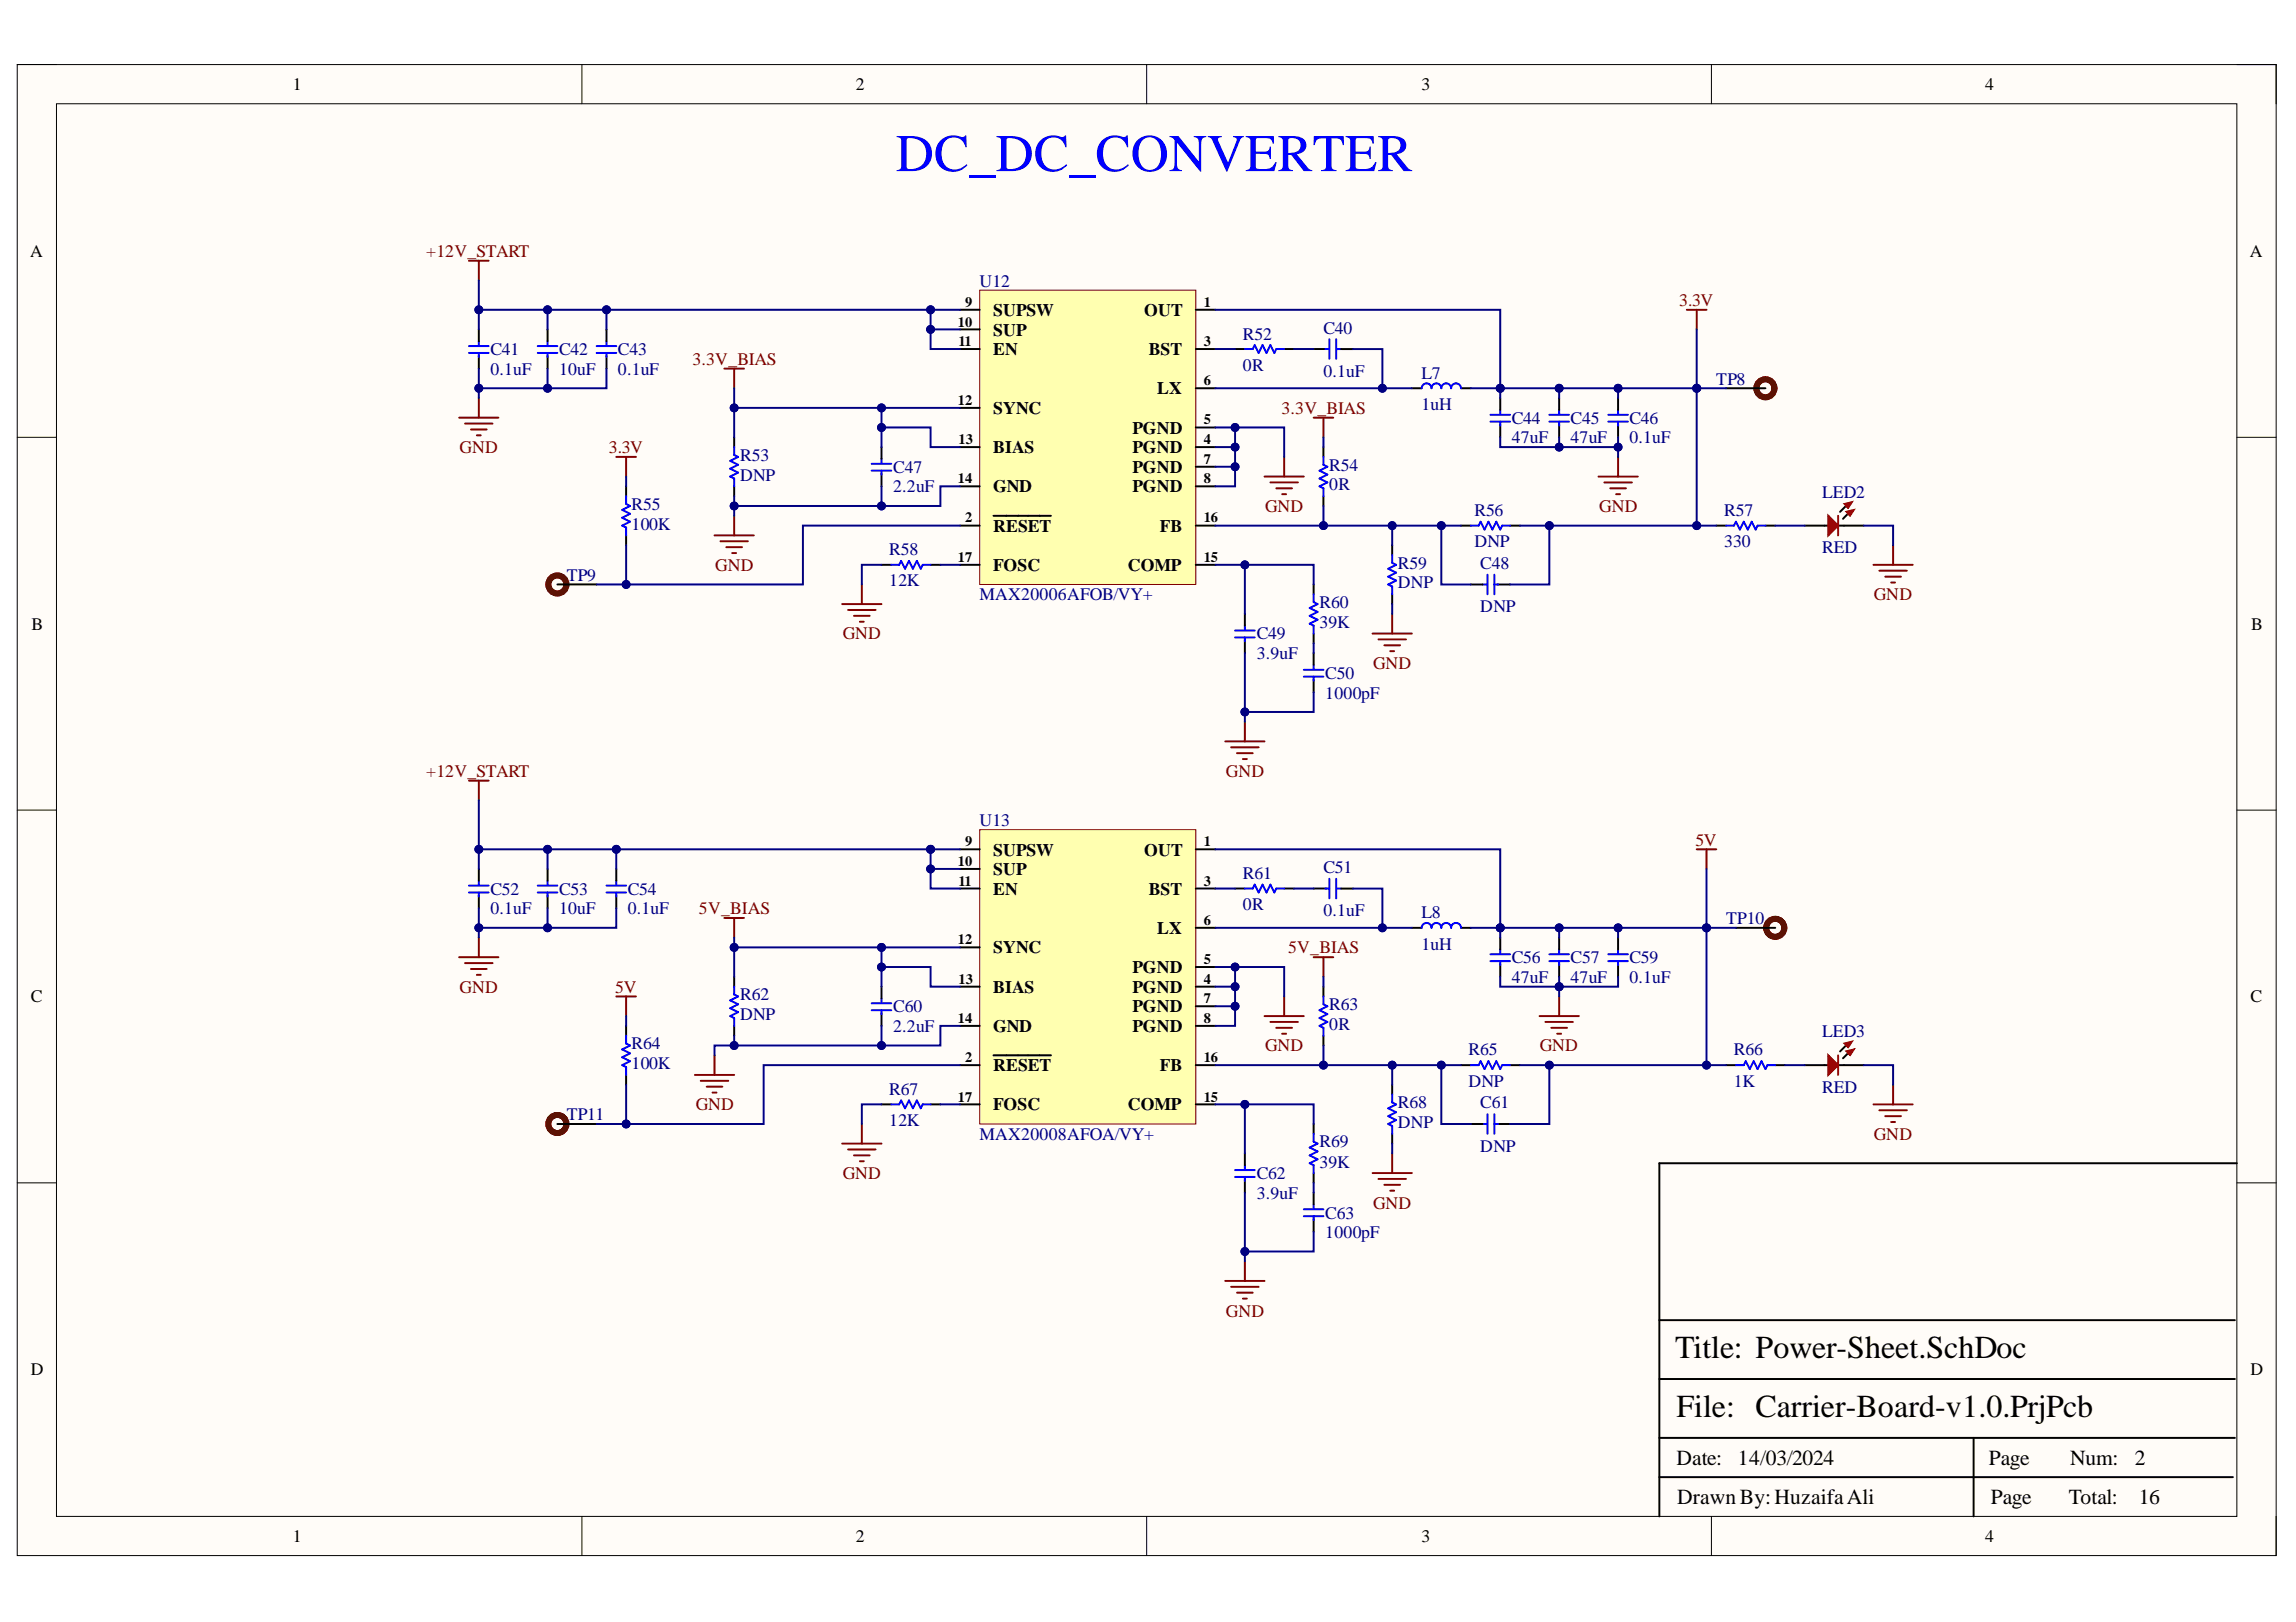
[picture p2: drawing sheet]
<svg xmlns="http://www.w3.org/2000/svg" width="297mm" height="210mm" viewBox="0 0 297 210" stroke-linecap="round" stroke-linejoin="round" font-family="sans-serif">
<defs><g id="words">
<text font-size="6.8" fill="#00f" x="115.9" y="22.1">DC_DC_CONVERTER</text>
<g font-size="4.1">
<text x="216.7" y="175.8">Title: Power-Sheet.SchDoc</text>
<text x="216.9" y="183.4">File: Carrier-Board-v1.0.PrjPcb</text>
</g>
<g font-size="2.8">
<text x="216.9" y="189.6">Date:</text>
<text x="224.8" y="189.6">14/03/2024</text>
<text x="257.3" y="189.6">Page</text>
<text x="267.8" y="189.6">Num:</text>
<text x="276.2" y="189.6">2</text>
<text x="217" y="194.6">DrawnBy:HuzaifaAli</text>
<text x="257.6" y="194.6">Page</text>
<text x="267.6" y="194.6">Total:</text>
<text x="276.7" y="194.6">16</text>
</g>
<g font-size="2.3">
<text x="37.9" y="11.7">1</text>
<text x="110.7" y="11.7">2</text>
<text x="183.9" y="11.7">3</text>
<text x="256.8" y="11.7">4</text>
<text x="3.9" y="33.3">A</text>
<text x="291.1" y="33.3">A</text>
<text x="128.5" y="40.9">SUPSW</text>
<text x="148" y="40.9">OUT</text>
<text x="128.5" y="43.4">SUP</text>
<text x="128.5" y="46">EN</text>
<text x="148.6" y="46">BST</text>
<text x="128.5" y="53.6">SYNC</text>
<text x="149.7" y="51">LX</text>
<text x="128.5" y="58.7">BIAS</text>
<text x="146.5" y="58.7">PGND</text>
<text x="146.5" y="56.1">PGND</text>
<text x="128.5" y="63.7">GND</text>
<text x="146.5" y="61.2">PGND</text>
<text x="146.5" y="63.7">PGND</text>
<text x="128.5" y="68.8">RESET</text>
<text x="150.1" y="68.8">FB</text>
<text x="128.5" y="73.9">FOSC</text>
<text x="145.9" y="73.9">COMP</text>
<text x="4.1" y="81.5">B</text>
<text x="291.2" y="81.5">B</text>
<text x="128.5" y="110.7">SUPSW</text>
<text x="128.5" y="113.2">SUP</text>
<text x="148" y="110.7">OUT</text>
<text x="128.5" y="115.8">EN</text>
<text x="148.6" y="115.8">BST</text>
<text x="128.5" y="123.4">SYNC</text>
<text x="146.5" y="125.9">PGND</text>
<text x="149.7" y="120.9">LX</text>
<text x="4" y="129.7">C</text>
<text x="128.5" y="128.5">BIAS</text>
<text x="146.5" y="128.5">PGND</text>
<text x="146.5" y="131">PGND</text>
<text x="291.2" y="129.7">C</text>
<text x="128.5" y="133.5">GND</text>
<text x="146.5" y="133.5">PGND</text>
<text x="128.5" y="138.6">RESET</text>
<text x="128.5" y="143.7">FOSC</text>
<text x="145.9" y="143.7">COMP</text>
<text x="150.1" y="138.6">FB</text>
<text x="4" y="178">D</text>
<text x="291.2" y="178">D</text>
<text x="37.9" y="199.5">1</text>
<text x="110.7" y="199.5">2</text>
<text x="183.9" y="199.5">3</text>
<text x="256.8" y="199.5">4</text>
</g>
<g font-size="2.3" fill="#800000">
<text x="55.2" y="33.3">+12V_START</text>
<text x="217.2" y="39.6">3.3V</text>
<text x="89.6" y="47.2">3.3V_BIAS</text>
<text x="165.8" y="53.6">3.3V_BIAS</text>
<text x="59.5" y="58.7">GND</text>
<text x="78.8" y="58.7">3.3V</text>
<text x="163.7" y="66.3">GND</text>
<text x="206.9" y="66.3">GND</text>
<text x="92.5" y="73.9">GND</text>
<text x="242.4" y="77.7">GND</text>
<text x="109" y="82.7">GND</text>
<text x="177.6" y="86.5">GND</text>
<text x="55.2" y="100.6">+12V_START</text>
<text x="158.6" y="100.6">GND</text>
<text x="219.3" y="109.4">5V</text>
<text x="90.4" y="118.3">5V_BIAS</text>
<text x="166.6" y="123.4">5V_BIAS</text>
<text x="59.5" y="128.5">GND</text>
<text x="79.6" y="128.5">5V</text>
<text x="163.7" y="136.1">GND</text>
<text x="199.2" y="136.1">GND</text>
<text x="90" y="143.7">GND</text>
<text x="242.4" y="147.5">GND</text>
<text x="109" y="152.6">GND</text>
<text x="177.6" y="156.4">GND</text>
<text x="158.6" y="170.4">GND</text>
</g>
<g font-size="2.3" fill="#000080">
<text x="126.7" y="37.1">U12</text>
<text x="63.4" y="46">C41</text>
<text x="72.3" y="46">C42</text>
<text x="79.9" y="46">C43</text>
<text x="160.8" y="43.9">R52</text>
<text x="171.2" y="43.2">C40</text>
<text x="63.4" y="48.5">0.1uF</text>
<text x="72.3" y="48.5">10uF</text>
<text x="79.9" y="48.5">0.1uF</text>
<text x="160.8" y="48">0R</text>
<text x="171.2" y="48.8">0.1uF</text>
<text x="183.9" y="49">L7</text>
<text x="183.9" y="53.1">1uH</text>
<text x="222" y="49.8">TP8</text>
<text x="95.8" y="59.7">R53</text>
<text x="195.6" y="54.8">C44</text>
<text x="195.6" y="57.4">47uF</text>
<text x="203.2" y="54.8">C45</text>
<text x="203.2" y="57.4">47uF</text>
<text x="210.8" y="54.8">C46</text>
<text x="210.8" y="57.4">0.1uF</text>
<text x="95.8" y="62.2">DNP</text>
<text x="115.5" y="61.2">C47</text>
<text x="115.5" y="63.7">2.2uF</text>
<text x="172" y="60.9">R54</text>
<text x="172" y="63.5">0R</text>
<text x="235.7" y="64.4">LED2</text>
<text x="81.7" y="66">R55</text>
<text x="81.7" y="68.5">100K</text>
<text x="115" y="71.8">R58</text>
<text x="190.7" y="66.8">R56</text>
<text x="190.7" y="70.8">DNP</text>
<text x="223.1" y="66.8">R57</text>
<text x="223.1" y="70.8">330</text>
<text x="235.7" y="71.6">RED</text>
<text x="73.3" y="75.1">TP9</text>
<text x="115" y="75.9">12K</text>
<text x="126.7" y="77.7">MAX20006AFOB/VY+</text>
<text x="180.8" y="73.6">R59</text>
<text x="180.8" y="76.1">DNP</text>
<text x="191.5" y="73.6">C48</text>
<text x="162.6" y="82.7">C49</text>
<text x="170.7" y="78.7">R60</text>
<text x="170.7" y="81.2">39K</text>
<text x="191.5" y="79.2">DNP</text>
<text x="162.6" y="85.3">3.9uF</text>
<text x="171.5" y="87.8">C50</text>
<text x="171.5" y="90.4">1000pF</text>
<text x="126.7" y="106.9">U13</text>
<text x="160.8" y="113.8">R61</text>
<text x="171.2" y="113">C51</text>
<text x="63.4" y="115.8">C52</text>
<text x="63.4" y="118.3">0.1uF</text>
<text x="72.3" y="115.8">C53</text>
<text x="72.3" y="118.3">10uF</text>
<text x="81.2" y="115.8">C54</text>
<text x="81.2" y="118.3">0.1uF</text>
<text x="160.8" y="117.8">0R</text>
<text x="171.2" y="118.6">0.1uF</text>
<text x="183.9" y="118.8">L8</text>
<text x="223.3" y="119.6">TP10</text>
<text x="183.9" y="122.9">1uH</text>
<text x="195.6" y="124.7">C56</text>
<text x="203.2" y="124.7">C57</text>
<text x="210.8" y="124.7">C59</text>
<text x="95.8" y="129.5">R62</text>
<text x="115.5" y="131">C60</text>
<text x="172" y="130.7">R63</text>
<text x="195.6" y="127.2">47uF</text>
<text x="203.2" y="127.2">47uF</text>
<text x="210.8" y="127.2">0.1uF</text>
<text x="81.7" y="135.8">R64</text>
<text x="95.8" y="132">DNP</text>
<text x="115.5" y="133.5">2.2uF</text>
<text x="172" y="133.3">0R</text>
<text x="190" y="136.6">R65</text>
<text x="224.3" y="136.6">R66</text>
<text x="235.7" y="134.2">LED3</text>
<text x="81.7" y="138.3">100K</text>
<text x="115" y="141.6">R67</text>
<text x="180.8" y="143.4">R68</text>
<text x="190" y="140.6">DNP</text>
<text x="191.5" y="143.4">C61</text>
<text x="224.3" y="140.6">1K</text>
<text x="235.7" y="141.4">RED</text>
<text x="73.3" y="144.9">TP11</text>
<text x="115" y="145.7">12K</text>
<text x="126.7" y="147.5">MAX20008AFOA/VY+</text>
<text x="170.7" y="148.5">R69</text>
<text x="180.8" y="146">DNP</text>
<text x="191.5" y="149.1">DNP</text>
<text x="162.6" y="152.6">C62</text>
<text x="162.6" y="155.2">3.9uF</text>
<text x="170.7" y="151.1">39K</text>
<text x="171.5" y="157.7">C63</text>
<text x="171.5" y="160.2">1000pF</text>
</g>
<g font-size="1.9">
<text x="124.9" y="39.7">9</text>
<text x="155.7" y="39.7">1</text>
<text x="123.9" y="42.3">10</text>
<text x="124" y="44.8">11</text>
<text x="155.7" y="44.8">3</text>
<text x="123.9" y="52.4">12</text>
<text x="155.7" y="49.9">6</text>
<text x="124" y="57.5">13</text>
<text x="155.7" y="57.5">4</text>
<text x="155.7" y="54.9">5</text>
<text x="123.9" y="62.5">14</text>
<text x="155.7" y="60">7</text>
<text x="155.7" y="62.5">8</text>
<text x="124.9" y="67.6">2</text>
<text x="155.7" y="67.6">16</text>
<text x="123.9" y="72.7">17</text>
<text x="155.7" y="72.7">15</text>
<text x="123.9" y="112.1">10</text>
<text x="124.9" y="109.5">9</text>
<text x="155.7" y="109.5">1</text>
<text x="124" y="114.6">11</text>
<text x="155.7" y="114.6">3</text>
<text x="155.7" y="119.7">6</text>
<text x="123.9" y="122.2">12</text>
<text x="155.7" y="124.7">5</text>
<text x="124" y="127.3">13</text>
<text x="155.7" y="127.3">4</text>
<text x="155.7" y="129.8">7</text>
<text x="123.9" y="132.3">14</text>
<text x="124.9" y="137.4">2</text>
<text x="155.7" y="132.3">8</text>
<text x="155.7" y="137.4">16</text>
<text x="123.9" y="142.6">17</text>
<text x="155.7" y="142.6">15</text>
</g>
</g></defs>
<path d="M2.2 8.4h292.3v192.9h-292.3z" fill-rule="evenodd" fill="#fffcf8"/>
<path d="M2.2 8.4h292.3v192.9h-292.3z" fill="none" stroke="#000" stroke-width=".13"/>
<path d="M7.3 13.4h282.1v182.8h-282.1z" fill-rule="evenodd" fill="#fffcf8"/>
<g fill="none" stroke="#000" stroke-width=".13">
<path d="M2.2 8.4h5.1M7.3 13.4h282.1v182.8h-282.1zM75.3 8.4v5M148.3 8.4v5M221.4 8.4v5M289.4 8.4h5.1v5M2.2 56.6h5.1M289.4 56.6h5.1M2.2 104.8h5.1M289.4 104.8h5.1M2.2 153.1h5.1M289.4 153.1h5.1"/>
<path d="M75.3 196.2v5.1M148.3 196.2v5.1M221.4 196.2v5.1M294.5 196.2v5.1"/>
</g>
<path d="M289.4 150.5h-74.7v45.7M214.7 178.5h74.4M214.7 170.8h74.4M214.7 191.2h74.2M214.7 186.1h74.4M255.3 186.1v10.1" fill="none" stroke="#000" stroke-width=".25"/>
<path d="M126.7 37.6h28v38h-28z" fill-rule="evenodd" fill="#ffffb0"/>
<path d="M126.7 37.6h28v38h-28z" fill="none" stroke="#800000" stroke-width=".13"/>
<g fill="none" stroke="#000" stroke-width=".25">
<path d="M61.9 42.6v1.5M61.9 46.1v1.6M70.8 42.6v1.5M70.8 46.1v1.6M78.5 42.6v1.5M78.5 46.1v1.6M95 56.6v1.3M114 57.9v1.5M124.2 40.1h2.5M124.2 45.2h2.5M124.2 57.9h2.5M124.2 42.6h2.5"/>
<path d="M124.2 52.8h2.5M154.7 40.1h2.5M154.7 45.2h2.5M154.7 57.9h2.5M154.7 55.3h2.5M154.7 50.2h2.5M159.8 45.2h1.3M166.1 45.2h1.3M169.9 45.2h1.7M171.2 57.9v1.2M173.5 45.2h1.5M182.7 50.2h1.2"/>
<path d="M189 50.2h1.3M194.1 51.5v1.5M194.1 54.9v1.7M201.7 51.5v1.5M201.7 54.9v1.7M209.3 51.5v1.5M209.3 54.9v1.7M81 62.9v1.3M81 69.3v1.3M95 62.9v1.3M114 73.1h1.3M114 61.3v1.6"/>
<path d="M120.4 73.1h1.3M124.2 68h2.5M124.2 62.9h2.5M124.2 73.1h2.5M128.5 66.7h7.5M154.7 68h2.5M154.7 60.4h2.5M154.7 62.9h2.5M154.7 73.1h2.5M161.1 79.4v1.6M169.9 75.6v1.3M171.2 64.2v1.3"/>
<path d="M180.1 70.6v1.2M180.1 76.9v1.3M189 68h1.3M190.3 75.6h1.5M193.7 75.6h1.7M195.4 68h1.2M161.1 82.9v1.6M169.9 82v1.3M169.9 84.5v1.5M169.9 87.9v1.7M61.9 112.4v1.6M61.9 115.9v1.6"/>
<path d="M70.8 112.4v1.6M70.8 115.9v1.6M79.7 112.4v1.6M79.7 115.9v1.6M159.8 115h1.3M166.1 115h1.3M169.9 115h1.7M173.5 115h1.5M81 132.8v1.2M81 139.1v1.3M95 126.4v1.3M95 132.8v1.2"/>
<path d="M114 127.7v1.5M114 131.1v1.7M171.2 127.7v1.3M171.2 134v1.3M182.7 120.1h1.2M189 137.8h1.3M189 120.1h1.3M194.1 121.3v1.6M194.1 124.8v1.6M195.4 137.8h1.2M209.3 121.3v1.6M209.3 124.8v1.6"/>
<path d="M114 142.9h1.3M120.4 142.9h1.3M161.1 149.3v1.5M161.1 152.7v1.6M169.9 145.5v1.2M169.9 151.8v1.3M169.9 154.3v1.6M169.9 157.8v1.6M180.1 140.4v1.2M180.1 146.7v1.3M190.3 145.5h1.5M193.7 145.5h1.7"/>
</g>
<g fill="none" stroke="#800000" stroke-width=".25">
<path d="M60.7 33.7h2.5M61.9 33.7v2.6M59.4 54.1h5.1M60.2 54.8h3.5M60.9 55.6h2.1M61.7 56.3h.5M61.9 51.5v2.6M79.7 59.1h2.6M81 59.1v2.6M93.7 47.7h2.6M95 47.7v2.5M166.1 59.1v2.6"/>
<path d="M169.9 54.1h2.6M171.2 54.1v2.5M209.3 59.1v2.6M218.2 40.1h2.6M219.5 40.1v2.5M92.4 69.3h5.1M93.2 70h3.6M94 70.8h2M94.7 71.6h.5M95 66.7v2.6M109 78.2h5M109.7 78.9h3.6"/>
<path d="M110.5 79.7h2M111.5 75.6v2.6M163.6 61.7h5.1M164.4 62.4h3.5M165.1 63.2h2.1M165.9 64h.5M180.1 79.4v2.6M206.8 61.7h5.1M207.6 62.4h3.5M208.3 63.2h2.1M209.1 64h.5M111.2 80.5h.6"/>
<path d="M158.5 95.9h5.1M159.3 96.7h3.5M160 97.5h2.1M160.8 98.2h.5M161.1 93.4v2.5M177.6 82h5.1M178.3 82.7h3.6M179.1 83.5h2M179.9 84.3h.5M60.7 101h2.5M61.9 101v2.6M93.7 118.8h2.6"/>
<path d="M95 118.8v2.5M219.5 109.9h2.5M220.8 109.9v2.6M59.4 123.9h5.1M60.2 124.6h3.5M60.9 125.4h2.1M61.7 126.2h.5M61.9 121.3v2.6M79.7 129h2.6M81 129v2.5M89.9 139.1h5.1M90.7 139.9h3.5"/>
<path d="M92.4 136.6v2.5M163.6 131.5h5.1M164.4 132.3h3.5M165.1 133h2.1M165.9 133.8h.5M166.1 129v2.5M169.9 123.9h2.6M171.2 123.9v2.5M199.2 131.5h5.1M199.9 132.3h3.6M200.7 133h2M201.5 133.8h.5"/>
<path d="M201.7 129v2.5M91.4 140.6h2.1M92.2 141.4h.5M109 148h5M109.7 148.8h3.6M110.5 149.5h2M111.2 150.3h.6M111.5 145.5v2.5M177.6 151.8h5.1M178.3 152.6h3.6M179.1 153.3h2M179.9 154.1h.5"/>
<path d="M180.1 149.3v2.5M158.5 165.8h5.1M159.3 166.5h3.5M160 167.3h2.1M160.8 168.1h.5M161.1 163.2v2.6"/>
</g>
<g fill="none" stroke="#00f" stroke-width=".25">
<path d="M60.7 45.7h2.5M60.7 44.8h2.5M61.9 44.1v.6M61.9 45.7v.5M69.6 45.7h2.5M69.6 44.8h2.5M70.8 44.1v.6M70.8 45.7v.5M77.2 45.7h2.5M77.2 44.8h2.5M78.5 44.1v.6M78.5 45.7v.5"/>
<path d="M95 57.9v1l.5 .2-1 .5 1 .5-1 .6 1 .5-1 .5 .5 .2v1M114 59.4v.5M161.1 45.2h1l.2-.5 .5 1 .5-1 .5 1 .6-1 .5 1 .2-.5h1M171.2 59.1v1l.5 .3-1 .5 1 .5-1 .5 1 .5-1 .5 .5 .3v1M171.5 45.2h.5M172 43.9v2.5M172.9 43.9v2.5M173 45.2h.5M183.9 50.2a.63 .63 0 0 1 .7-.6 .63 .63 0 0 1 .6 .6 .63 .63 0 0 1 .6-.6 .63 .63 0 0 1 .7 .6 .63 .63 0 0 1 .6-.6 .63 .63 0 0 1 .6 .6 .64 .64 0 0 1 .7-.6 .64 .64 0 0 1 .6 .6M192.8 54.6h2.6M192.8 53.7h2.6M194.1 53v.6"/>
<path d="M194.1 54.6v.5M200.4 54.6h2.6M200.4 53.7h2.6M201.7 53v.6M201.7 54.6v.5M208.1 54.6h2.5M208.1 53.7h2.5M209.3 53v.6M209.3 54.6v.5M81 64.2v1l.5 .3-1 .5 1 .5-1 .5 1 .5-1 .5 .5 .3v1M112.8 60.9h2.5M112.8 60h2.5"/>
<path d="M114 60.9v.5M115.3 73.1h1l.3-.5 .5 1 .5-1 .5 1 .5-1 .5 1 .3-.5h1M169.9 76.9v1l.6 .3-1.1 .5 1.1 .5-1.1 .5 1.1 .5-1.1 .5 .5 .3v1M180.1 71.8v1l.5 .3-1 .5 1 .5-1 .5 1 .5-1 .5 .5 .3v1M190.3 68h1l.3-.5 .5 1 .5-1 .5 1 .5-1 .5 1 .2-.5h1.1M191.8 75.6h.5M192.4 74.4v2.5M193.3 75.6h.5M193.3 74.4v2.5M159.8 82.5h2.5M159.8 81.6h2.5M161.1 81v.5"/>
<path d="M161.1 82.5v.5M168.7 87.6h2.5M168.7 86.7h2.5M169.9 86v.6M169.9 87.6v.5M60.7 115.5h2.5M60.7 114.6h2.5M61.9 114v.5M61.9 115.5v.5M69.6 115.5h2.5M69.6 114.6h2.5M70.8 114v.5"/>
<path d="M70.8 115.5v.5M78.5 115.5h2.5M78.5 114.6h2.5M79.7 114v.5M79.7 115.5v.5M161.1 115h1l.2-.5 .5 1 .5-1 .5 1 .6-1 .5 1 .2-.5h1M171.5 115h.5M172 113.7v2.6M172.9 113.7v2.6M173 115h.5M81 134v1l.5 .3-1 .5 1 .5-1 .5 1 .5-1 .5 .5 .3v1M95 127.7v1l.5 .3-1 .5 1 .5-1 .5 1 .5-1 .5 .5 .2v1.1"/>
<path d="M112.8 130.7h2.5M112.8 129.8h2.5M114 129.2v.5M114 130.7v.5M171.2 129v1l.5 .2-1 .5 1 .5-1 .5 1 .6-1 .5 .5 .2v1M183.9 120.1a.63 .63 0 0 1 .7-.7 .63 .63 0 0 1 .6 .7 .63 .63 0 0 1 .6-.7 .63 .63 0 0 1 .7 .7 .63 .63 0 0 1 .6-.7 .63 .63 0 0 1 .6 .7 .64 .64 0 0 1 .7-.7 .64 .64 0 0 1 .6 .7M190.3 137.8h1l.3-.5 .5 1 .5-1 .5 1 .5-1 .5 1 .2-.5h1.1M192.8 124.4h2.6M192.8 123.5h2.6M194.1 122.9v.5M194.1 124.4v.5M208.1 124.4h2.5"/>
<path d="M208.1 123.5h2.5M209.3 122.9v.5M209.3 124.4v.5M115.3 142.9h1l.3-.5 .5 1 .5-1 .5 1 .5-1 .5 1 .3-.5h1M159.8 152.3h2.5M159.8 151.4h2.5M161.1 150.8v.5M161.1 152.3v.5M168.7 157.4h2.5M168.7 156.5h2.5M169.9 146.7v1l.6 .3-1.1 .5 1.1 .5-1.1 .5 1.1 .5-1.1 .5 .5 .3v1M169.9 155.9v.5"/>
<path d="M169.9 157.4v.5M180.1 141.6v1.1l.5 .2-1 .5 1 .5-1 .5 1 .5-1 .6 .5 .2v1M191.8 145.5h.5M192.4 144.2v2.5M193.3 144.2v2.5M193.3 145.5h.5"/>
</g>
<path d="M126.7 107.4h28v38.1h-28z" fill-rule="evenodd" fill="#ffffb0"/>
<path d="M126.7 107.4h28v38.1h-28z" fill="none" stroke="#800000" stroke-width=".13"/>
<g fill="none" stroke="#000" stroke-width=".25">
<path d="M223.3 50.2h5.1M72.1 75.6h5.1M239.1 66.5l-.7 .6M124.2 109.9h2.5M124.2 115h2.5M124.2 112.4h2.5M154.7 109.9h2.5M154.7 115h2.5M124.2 137.8h2.5M124.2 127.7h2.5M124.2 132.8h2.5M124.2 122.6h2.5"/>
<path d="M128.5 136.6h7.5M154.7 137.8h2.5M154.7 127.7h2.5M154.7 125.1h2.5M154.7 120.1h2.5M154.7 130.2h2.5M154.7 132.8h2.5M201.7 121.3v1.6M201.7 124.8v1.6M224.6 120.1h5.1M72.1 145.5h5.1M124.2 142.9h2.5"/>
<path d="M154.7 142.9h2.5"/>
</g>
<path d="M200.4 124.4h2.6M200.4 123.5h2.6M201.7 122.9v.5M201.7 124.4v.5" fill="none" stroke="#00f" stroke-width=".25"/>
<g fill="none" stroke="#5b0f00" stroke-width=".76">
<circle cx="228.4" cy="50.2" r="1.17"/>
<circle cx="72.1" cy="75.6" r="1.17"/>
<circle cx="229.7" cy="120.1" r="1.17"/>
<circle cx="72.1" cy="145.5" r="1.17"/>
</g>
<path d="M238.8 66.2l1.2-.3-.6 .9z" fill-rule="evenodd" fill="#c00"/>
<path d="M238.8 66.2l1.2-.3-.6 .9z" fill="none" stroke="#c00" stroke-width=".13"/>
<path d="M238.8 65.5l-.7 .7" fill="none" stroke="#000" stroke-width=".25"/>
<path d="M238.5 65.2l1.2-.3-.6 .9z" fill-rule="evenodd" fill="#c00"/>
<path d="M238.5 65.2l1.2-.3-.6 .9z" fill="none" stroke="#c00" stroke-width=".13"/>
<path d="M233.5 68h3M237.8 68h3.3" fill="none" stroke="#000" stroke-width=".25"/>
<path d="M237.8 66.7v2.6" fill="none" stroke="#c00" stroke-width=".25"/>
<path d="M236.5 66.7l1.3 1.3-1.3 1.3z" fill="#c00"/>
<path d="M236.5 66.7l1.3 1.3-1.3 1.3z" fill="none" stroke="#c00" stroke-width=".25"/>
<path d="M242.4 73.1h5.1M243.1 73.9h3.6M243.9 74.6h2M244.7 75.4h.5M244.9 70.6v2.5" fill="none" stroke="#800000" stroke-width=".25"/>
<path d="M239.1 136.3l-.7 .7" fill="none" stroke="#000" stroke-width=".25"/>
<path d="M238.8 136l1.2-.3-.6 .9z" fill-rule="evenodd" fill="#c00"/>
<path d="M238.8 136l1.2-.3-.6 .9z" fill="none" stroke="#c00" stroke-width=".13"/>
<path d="M238.8 135.3l-.7 .8" fill="none" stroke="#000" stroke-width=".25"/>
<path d="M238.5 135l1.2-.3-.6 .9z" fill-rule="evenodd" fill="#c00"/>
<path d="M238.5 135l1.2-.3-.6 .9z" fill="none" stroke="#c00" stroke-width=".13"/>
<path d="M233.5 137.8h3M237.8 137.8h3.3" fill="none" stroke="#000" stroke-width=".25"/>
<path d="M237.8 136.6v2.5" fill="none" stroke="#c00" stroke-width=".25"/>
<path d="M236.5 136.6l1.3 1.2-1.3 1.3z" fill="#c00"/>
<path d="M236.5 136.6l1.3 1.2-1.3 1.3z" fill="none" stroke="#c00" stroke-width=".25"/>
<path d="M242.4 142.9h5.1M243.1 143.7h3.6M243.9 144.4h2M244.7 145.2h.5M244.9 140.4v2.5" fill="none" stroke="#800000" stroke-width=".25"/>
<path d="M222 68h1.3M228.4 68h1.3M223.3 137.8h1.3M229.7 137.8h1.2" fill="none" stroke="#000" stroke-width=".25"/>
<path d="M223.3 68h1l.3-.5 .5 1 .5-1 .5 1 .5-1 .5 1 .3-.5h1M224.6 137.8h1l.3-.5 .5 1 .5-1 .5 1 .5-1 .5 1 .3-.5h1" fill="none" stroke="#00f" stroke-width=".25"/>
<path d="M120.4 40.1v2.5h3.8" fill="none" stroke="#000080" stroke-width=".25"/>
<circle cx="120.4" cy="42.6" r=".51" fill="#000080"/>
<circle cx="120.4" cy="42.6" r=".51" fill="none" stroke="#000080" stroke-width=".13"/>
<circle cx="120.4" cy="40.1" r=".51" fill="#000080"/>
<circle cx="120.4" cy="40.1" r=".51" fill="none" stroke="#000080" stroke-width=".13"/>
<path d="M120.4 42.6v2.6h3.8" fill="none" stroke="#000080" stroke-width=".25"/>
<circle cx="120.4" cy="42.6" r=".51" fill="#000080"/>
<circle cx="120.4" cy="42.6" r=".51" fill="none" stroke="#000080" stroke-width=".13"/>
<path d="M61.9 40.1v2.5" fill="none" stroke="#000080" stroke-width=".25"/>
<circle cx="61.9" cy="40.1" r=".51" fill="#000080"/>
<circle cx="61.9" cy="40.1" r=".51" fill="none" stroke="#000080" stroke-width=".13"/>
<path d="M70.8 40.1v2.5" fill="none" stroke="#000080" stroke-width=".25"/>
<circle cx="70.8" cy="40.1" r=".51" fill="#000080"/>
<circle cx="70.8" cy="40.1" r=".51" fill="none" stroke="#000080" stroke-width=".13"/>
<path d="M78.5 40.1v2.5" fill="none" stroke="#000080" stroke-width=".25"/>
<circle cx="78.5" cy="40.1" r=".51" fill="#000080"/>
<circle cx="78.5" cy="40.1" r=".51" fill="none" stroke="#000080" stroke-width=".13"/>
<path d="M70.8 47.7v2.5" fill="none" stroke="#000080" stroke-width=".25"/>
<circle cx="70.8" cy="50.2" r=".51" fill="#000080"/>
<circle cx="70.8" cy="50.2" r=".51" fill="none" stroke="#000080" stroke-width=".13"/>
<path d="M61.9 47.7v2.5" fill="none" stroke="#000080" stroke-width=".25"/>
<circle cx="61.9" cy="50.2" r=".51" fill="#000080"/>
<circle cx="61.9" cy="50.2" r=".51" fill="none" stroke="#000080" stroke-width=".13"/>
<path d="M61.9 36.3v3.8h62.3" fill="none" stroke="#000080" stroke-width=".25"/>
<circle cx="61.9" cy="40.1" r=".51" fill="#000080"/>
<circle cx="61.9" cy="40.1" r=".51" fill="none" stroke="#000080" stroke-width=".13"/>
<circle cx="70.8" cy="40.1" r=".51" fill="#000080"/>
<circle cx="70.8" cy="40.1" r=".51" fill="none" stroke="#000080" stroke-width=".13"/>
<circle cx="78.5" cy="40.1" r=".51" fill="#000080"/>
<circle cx="78.5" cy="40.1" r=".51" fill="none" stroke="#000080" stroke-width=".13"/>
<circle cx="120.4" cy="40.1" r=".51" fill="#000080"/>
<circle cx="120.4" cy="40.1" r=".51" fill="none" stroke="#000080" stroke-width=".13"/>
<path d="M78.5 47.7v2.5h-16.6v1.3" fill="none" stroke="#000080" stroke-width=".25"/>
<circle cx="70.8" cy="50.2" r=".51" fill="#000080"/>
<circle cx="70.8" cy="50.2" r=".51" fill="none" stroke="#000080" stroke-width=".13"/>
<circle cx="61.9" cy="50.2" r=".51" fill="#000080"/>
<circle cx="61.9" cy="50.2" r=".51" fill="none" stroke="#000080" stroke-width=".13"/>
<path d="M95 52.8v3.8" fill="none" stroke="#000080" stroke-width=".25"/>
<circle cx="95" cy="52.8" r=".51" fill="#000080"/>
<circle cx="95" cy="52.8" r=".51" fill="none" stroke="#000080" stroke-width=".13"/>
<path d="M95 50.2v2.6h29.2" fill="none" stroke="#000080" stroke-width=".25"/>
<circle cx="95" cy="52.8" r=".51" fill="#000080"/>
<circle cx="95" cy="52.8" r=".51" fill="none" stroke="#000080" stroke-width=".13"/>
<circle cx="114" cy="52.8" r=".51" fill="#000080"/>
<circle cx="114" cy="52.8" r=".51" fill="none" stroke="#000080" stroke-width=".13"/>
<path d="M114 52.8v2.5h6.4v2.6h3.8" fill="none" stroke="#000080" stroke-width=".25"/>
<circle cx="114" cy="55.3" r=".51" fill="#000080"/>
<circle cx="114" cy="55.3" r=".51" fill="none" stroke="#000080" stroke-width=".13"/>
<circle cx="114" cy="52.8" r=".51" fill="#000080"/>
<circle cx="114" cy="52.8" r=".51" fill="none" stroke="#000080" stroke-width=".13"/>
<path d="M114 55.3v2.6" fill="none" stroke="#000080" stroke-width=".25"/>
<circle cx="114" cy="55.3" r=".51" fill="#000080"/>
<circle cx="114" cy="55.3" r=".51" fill="none" stroke="#000080" stroke-width=".13"/>
<path d="M114 62.9v2.6" fill="none" stroke="#000080" stroke-width=".25"/>
<circle cx="114" cy="65.5" r=".51" fill="#000080"/>
<circle cx="114" cy="65.5" r=".51" fill="none" stroke="#000080" stroke-width=".13"/>
<path d="M124.2 62.9h-2.5v2.6h-26.7v-1.3" fill="none" stroke="#000080" stroke-width=".25"/>
<circle cx="114" cy="65.5" r=".51" fill="#000080"/>
<circle cx="114" cy="65.5" r=".51" fill="none" stroke="#000080" stroke-width=".13"/>
<circle cx="95" cy="65.5" r=".51" fill="#000080"/>
<circle cx="95" cy="65.5" r=".51" fill="none" stroke="#000080" stroke-width=".13"/>
<path d="M95 65.5v1.2" fill="none" stroke="#000080" stroke-width=".25"/>
<circle cx="95" cy="65.5" r=".51" fill="#000080"/>
<circle cx="95" cy="65.5" r=".51" fill="none" stroke="#000080" stroke-width=".13"/>
<path d="M81 61.7v1.2M124.2 68h-20.3v7.6h-22.9v-5" fill="none" stroke="#000080" stroke-width=".25"/>
<circle cx="81" cy="75.6" r=".51" fill="#000080"/>
<circle cx="81" cy="75.6" r=".51" fill="none" stroke="#000080" stroke-width=".13"/>
<path d="M114 73.1h-2.5v2.5M121.7 73.1h2.5M157.2 73.1h12.7v2.5" fill="none" stroke="#000080" stroke-width=".25"/>
<circle cx="161.1" cy="73.1" r=".51" fill="#000080"/>
<circle cx="161.1" cy="73.1" r=".51" fill="none" stroke="#000080" stroke-width=".13"/>
<path d="M161.1 73.1v6.3" fill="none" stroke="#000080" stroke-width=".25"/>
<circle cx="161.1" cy="73.1" r=".51" fill="#000080"/>
<circle cx="161.1" cy="73.1" r=".51" fill="none" stroke="#000080" stroke-width=".13"/>
<path d="M169.9 89.6v2.5h-8.8" fill="none" stroke="#000080" stroke-width=".25"/>
<circle cx="161.1" cy="92.1" r=".51" fill="#000080"/>
<circle cx="161.1" cy="92.1" r=".51" fill="none" stroke="#000080" stroke-width=".13"/>
<path d="M161.1 84.5v8.9M169.9 83.3v1.2" fill="none" stroke="#000080" stroke-width=".25"/>
<circle cx="161.1" cy="92.1" r=".51" fill="#000080"/>
<circle cx="161.1" cy="92.1" r=".51" fill="none" stroke="#000080" stroke-width=".13"/>
<path d="M157.2 55.3h8.9v3.8" fill="none" stroke="#000080" stroke-width=".25"/>
<circle cx="159.8" cy="55.3" r=".51" fill="#000080"/>
<circle cx="159.8" cy="55.3" r=".51" fill="none" stroke="#000080" stroke-width=".13"/>
<path d="M159.8 55.3v2.6h-2.6" fill="none" stroke="#000080" stroke-width=".25"/>
<circle cx="159.8" cy="57.9" r=".51" fill="#000080"/>
<circle cx="159.8" cy="57.9" r=".51" fill="none" stroke="#000080" stroke-width=".13"/>
<circle cx="159.8" cy="55.3" r=".51" fill="#000080"/>
<circle cx="159.8" cy="55.3" r=".51" fill="none" stroke="#000080" stroke-width=".13"/>
<path d="M159.8 57.9v2.5h-2.6" fill="none" stroke="#000080" stroke-width=".25"/>
<circle cx="159.8" cy="60.4" r=".51" fill="#000080"/>
<circle cx="159.8" cy="60.4" r=".51" fill="none" stroke="#000080" stroke-width=".13"/>
<circle cx="159.8" cy="57.9" r=".51" fill="#000080"/>
<circle cx="159.8" cy="57.9" r=".51" fill="none" stroke="#000080" stroke-width=".13"/>
<path d="M159.8 60.4v2.5h-2.6" fill="none" stroke="#000080" stroke-width=".25"/>
<circle cx="159.8" cy="60.4" r=".51" fill="#000080"/>
<circle cx="159.8" cy="60.4" r=".51" fill="none" stroke="#000080" stroke-width=".13"/>
<path d="M171.2 65.5v2.5M180.1 78.2v1.2" fill="none" stroke="#000080" stroke-width=".25"/>
<circle cx="171.2" cy="68" r=".51" fill="#000080"/>
<circle cx="171.2" cy="68" r=".51" fill="none" stroke="#000080" stroke-width=".13"/>
<path d="M180.1 68v2.6" fill="none" stroke="#000080" stroke-width=".25"/>
<circle cx="180.1" cy="68" r=".51" fill="#000080"/>
<circle cx="180.1" cy="68" r=".51" fill="none" stroke="#000080" stroke-width=".13"/>
<path d="M157.2 68h31.8" fill="none" stroke="#000080" stroke-width=".25"/>
<circle cx="171.2" cy="68" r=".51" fill="#000080"/>
<circle cx="171.2" cy="68" r=".51" fill="none" stroke="#000080" stroke-width=".13"/>
<circle cx="180.1" cy="68" r=".51" fill="#000080"/>
<circle cx="180.1" cy="68" r=".51" fill="none" stroke="#000080" stroke-width=".13"/>
<circle cx="186.5" cy="68" r=".51" fill="#000080"/>
<circle cx="186.5" cy="68" r=".51" fill="none" stroke="#000080" stroke-width=".13"/>
<path d="M186.5 68v7.6h3.8" fill="none" stroke="#000080" stroke-width=".25"/>
<circle cx="186.5" cy="68" r=".51" fill="#000080"/>
<circle cx="186.5" cy="68" r=".51" fill="none" stroke="#000080" stroke-width=".13"/>
<path d="M157.2 45.2h2.6M167.4 45.2h2.5M171.2 56.6v1.3M175 45.2h3.8v5h-21.6" fill="none" stroke="#000080" stroke-width=".25"/>
<circle cx="178.8" cy="50.2" r=".51" fill="#000080"/>
<circle cx="178.8" cy="50.2" r=".51" fill="none" stroke="#000080" stroke-width=".13"/>
<path d="M178.8 50.2h3.9" fill="none" stroke="#000080" stroke-width=".25"/>
<circle cx="178.8" cy="50.2" r=".51" fill="#000080"/>
<circle cx="178.8" cy="50.2" r=".51" fill="none" stroke="#000080" stroke-width=".13"/>
<path d="M190.3 50.2h3.8v1.3" fill="none" stroke="#000080" stroke-width=".25"/>
<circle cx="194.1" cy="50.2" r=".51" fill="#000080"/>
<circle cx="194.1" cy="50.2" r=".51" fill="none" stroke="#000080" stroke-width=".13"/>
<path d="M157.2 40.1h36.9v10.1" fill="none" stroke="#000080" stroke-width=".25"/>
<circle cx="194.1" cy="50.2" r=".51" fill="#000080"/>
<circle cx="194.1" cy="50.2" r=".51" fill="none" stroke="#000080" stroke-width=".13"/>
<path d="M194.1 50.2h15.2v1.3" fill="none" stroke="#000080" stroke-width=".25"/>
<circle cx="209.3" cy="50.2" r=".51" fill="#000080"/>
<circle cx="209.3" cy="50.2" r=".51" fill="none" stroke="#000080" stroke-width=".13"/>
<circle cx="201.7" cy="50.2" r=".51" fill="#000080"/>
<circle cx="201.7" cy="50.2" r=".51" fill="none" stroke="#000080" stroke-width=".13"/>
<circle cx="194.1" cy="50.2" r=".51" fill="#000080"/>
<circle cx="194.1" cy="50.2" r=".51" fill="none" stroke="#000080" stroke-width=".13"/>
<path d="M201.7 50.2v1.3" fill="none" stroke="#000080" stroke-width=".25"/>
<circle cx="201.7" cy="50.2" r=".51" fill="#000080"/>
<circle cx="201.7" cy="50.2" r=".51" fill="none" stroke="#000080" stroke-width=".13"/>
<path d="M194.1 56.6v1.3h15.2v1.2" fill="none" stroke="#000080" stroke-width=".25"/>
<circle cx="209.3" cy="57.9" r=".51" fill="#000080"/>
<circle cx="209.3" cy="57.9" r=".51" fill="none" stroke="#000080" stroke-width=".13"/>
<circle cx="201.7" cy="57.9" r=".51" fill="#000080"/>
<circle cx="201.7" cy="57.9" r=".51" fill="none" stroke="#000080" stroke-width=".13"/>
<path d="M201.7 56.6v1.3" fill="none" stroke="#000080" stroke-width=".25"/>
<circle cx="201.7" cy="57.9" r=".51" fill="#000080"/>
<circle cx="201.7" cy="57.9" r=".51" fill="none" stroke="#000080" stroke-width=".13"/>
<path d="M209.3 50.2h10.2v17.8h-22.9" fill="none" stroke="#000080" stroke-width=".25"/>
<circle cx="200.4" cy="68" r=".51" fill="#000080"/>
<circle cx="200.4" cy="68" r=".51" fill="none" stroke="#000080" stroke-width=".13"/>
<circle cx="219.5" cy="68" r=".51" fill="#000080"/>
<circle cx="219.5" cy="68" r=".51" fill="none" stroke="#000080" stroke-width=".13"/>
<circle cx="219.5" cy="50.2" r=".51" fill="#000080"/>
<circle cx="219.5" cy="50.2" r=".51" fill="none" stroke="#000080" stroke-width=".13"/>
<circle cx="209.3" cy="50.2" r=".51" fill="#000080"/>
<circle cx="209.3" cy="50.2" r=".51" fill="none" stroke="#000080" stroke-width=".13"/>
<path d="M200.4 68v7.6h-5" fill="none" stroke="#000080" stroke-width=".25"/>
<circle cx="200.4" cy="68" r=".51" fill="#000080"/>
<circle cx="200.4" cy="68" r=".51" fill="none" stroke="#000080" stroke-width=".13"/>
<path d="M120.4 109.9v2.5h3.8" fill="none" stroke="#000080" stroke-width=".25"/>
<circle cx="120.4" cy="112.4" r=".51" fill="#000080"/>
<circle cx="120.4" cy="112.4" r=".51" fill="none" stroke="#000080" stroke-width=".13"/>
<circle cx="120.4" cy="109.9" r=".51" fill="#000080"/>
<circle cx="120.4" cy="109.9" r=".51" fill="none" stroke="#000080" stroke-width=".13"/>
<path d="M120.4 112.4v2.6h3.8" fill="none" stroke="#000080" stroke-width=".25"/>
<circle cx="120.4" cy="112.4" r=".51" fill="#000080"/>
<circle cx="120.4" cy="112.4" r=".51" fill="none" stroke="#000080" stroke-width=".13"/>
<path d="M61.9 109.9v2.5" fill="none" stroke="#000080" stroke-width=".25"/>
<circle cx="61.9" cy="109.9" r=".51" fill="#000080"/>
<circle cx="61.9" cy="109.9" r=".51" fill="none" stroke="#000080" stroke-width=".13"/>
<path d="M70.8 109.9v2.5" fill="none" stroke="#000080" stroke-width=".25"/>
<circle cx="70.8" cy="109.9" r=".51" fill="#000080"/>
<circle cx="70.8" cy="109.9" r=".51" fill="none" stroke="#000080" stroke-width=".13"/>
<path d="M70.8 117.5v2.6" fill="none" stroke="#000080" stroke-width=".25"/>
<circle cx="70.8" cy="120.1" r=".51" fill="#000080"/>
<circle cx="70.8" cy="120.1" r=".51" fill="none" stroke="#000080" stroke-width=".13"/>
<path d="M61.9 117.5v2.6" fill="none" stroke="#000080" stroke-width=".25"/>
<circle cx="61.9" cy="120.1" r=".51" fill="#000080"/>
<circle cx="61.9" cy="120.1" r=".51" fill="none" stroke="#000080" stroke-width=".13"/>
<path d="M95 122.6v3.8" fill="none" stroke="#000080" stroke-width=".25"/>
<circle cx="95" cy="122.6" r=".51" fill="#000080"/>
<circle cx="95" cy="122.6" r=".51" fill="none" stroke="#000080" stroke-width=".13"/>
<path d="M95 121.3v1.3h29.2" fill="none" stroke="#000080" stroke-width=".25"/>
<circle cx="95" cy="122.6" r=".51" fill="#000080"/>
<circle cx="95" cy="122.6" r=".51" fill="none" stroke="#000080" stroke-width=".13"/>
<circle cx="114" cy="122.6" r=".51" fill="#000080"/>
<circle cx="114" cy="122.6" r=".51" fill="none" stroke="#000080" stroke-width=".13"/>
<path d="M114 122.6v2.5h6.4v2.6h3.8" fill="none" stroke="#000080" stroke-width=".25"/>
<circle cx="114" cy="125.1" r=".51" fill="#000080"/>
<circle cx="114" cy="125.1" r=".51" fill="none" stroke="#000080" stroke-width=".13"/>
<circle cx="114" cy="122.6" r=".51" fill="#000080"/>
<circle cx="114" cy="122.6" r=".51" fill="none" stroke="#000080" stroke-width=".13"/>
<path d="M114 125.1v2.6" fill="none" stroke="#000080" stroke-width=".25"/>
<circle cx="114" cy="125.1" r=".51" fill="#000080"/>
<circle cx="114" cy="125.1" r=".51" fill="none" stroke="#000080" stroke-width=".13"/>
<path d="M114 132.8v2.5" fill="none" stroke="#000080" stroke-width=".25"/>
<circle cx="114" cy="135.3" r=".51" fill="#000080"/>
<circle cx="114" cy="135.3" r=".51" fill="none" stroke="#000080" stroke-width=".13"/>
<path d="M124.2 132.8h-2.5v2.5h-26.7v-1.3" fill="none" stroke="#000080" stroke-width=".25"/>
<circle cx="114" cy="135.3" r=".51" fill="#000080"/>
<circle cx="114" cy="135.3" r=".51" fill="none" stroke="#000080" stroke-width=".13"/>
<circle cx="95" cy="135.3" r=".51" fill="#000080"/>
<circle cx="95" cy="135.3" r=".51" fill="none" stroke="#000080" stroke-width=".13"/>
<path d="M95 135.3h-2.6v1.3" fill="none" stroke="#000080" stroke-width=".25"/>
<circle cx="95" cy="135.3" r=".51" fill="#000080"/>
<circle cx="95" cy="135.3" r=".51" fill="none" stroke="#000080" stroke-width=".13"/>
<path d="M81 131.5v1.3M124.2 137.8h-25.4v7.7h-17.8v-5.1" fill="none" stroke="#000080" stroke-width=".25"/>
<circle cx="81" cy="145.5" r=".51" fill="#000080"/>
<circle cx="81" cy="145.5" r=".51" fill="none" stroke="#000080" stroke-width=".13"/>
<path d="M114 142.9h-2.5v2.6M121.7 142.9h2.5M157.2 142.9h12.7v2.6" fill="none" stroke="#000080" stroke-width=".25"/>
<circle cx="161.1" cy="142.9" r=".51" fill="#000080"/>
<circle cx="161.1" cy="142.9" r=".51" fill="none" stroke="#000080" stroke-width=".13"/>
<path d="M161.1 142.9v6.4" fill="none" stroke="#000080" stroke-width=".25"/>
<circle cx="161.1" cy="142.9" r=".51" fill="#000080"/>
<circle cx="161.1" cy="142.9" r=".51" fill="none" stroke="#000080" stroke-width=".13"/>
<path d="M169.9 159.4v2.6h-8.8" fill="none" stroke="#000080" stroke-width=".25"/>
<circle cx="161.1" cy="162" r=".51" fill="#000080"/>
<circle cx="161.1" cy="162" r=".51" fill="none" stroke="#000080" stroke-width=".13"/>
<path d="M161.1 154.3v8.9M169.9 153.1v1.2" fill="none" stroke="#000080" stroke-width=".25"/>
<circle cx="161.1" cy="162" r=".51" fill="#000080"/>
<circle cx="161.1" cy="162" r=".51" fill="none" stroke="#000080" stroke-width=".13"/>
<path d="M157.2 125.1h8.9v3.9" fill="none" stroke="#000080" stroke-width=".25"/>
<circle cx="159.8" cy="125.1" r=".51" fill="#000080"/>
<circle cx="159.8" cy="125.1" r=".51" fill="none" stroke="#000080" stroke-width=".13"/>
<path d="M159.8 125.1v2.6h-2.6" fill="none" stroke="#000080" stroke-width=".25"/>
<circle cx="159.8" cy="127.7" r=".51" fill="#000080"/>
<circle cx="159.8" cy="127.7" r=".51" fill="none" stroke="#000080" stroke-width=".13"/>
<circle cx="159.8" cy="125.1" r=".51" fill="#000080"/>
<circle cx="159.8" cy="125.1" r=".51" fill="none" stroke="#000080" stroke-width=".13"/>
<path d="M159.8 127.7v2.5h-2.6" fill="none" stroke="#000080" stroke-width=".25"/>
<circle cx="159.8" cy="130.2" r=".51" fill="#000080"/>
<circle cx="159.8" cy="130.2" r=".51" fill="none" stroke="#000080" stroke-width=".13"/>
<circle cx="159.8" cy="127.7" r=".51" fill="#000080"/>
<circle cx="159.8" cy="127.7" r=".51" fill="none" stroke="#000080" stroke-width=".13"/>
<path d="M159.8 130.2v2.6h-2.6" fill="none" stroke="#000080" stroke-width=".25"/>
<circle cx="159.8" cy="130.2" r=".51" fill="#000080"/>
<circle cx="159.8" cy="130.2" r=".51" fill="none" stroke="#000080" stroke-width=".13"/>
<path d="M171.2 135.3v2.5M180.1 148v1.3" fill="none" stroke="#000080" stroke-width=".25"/>
<circle cx="171.2" cy="137.8" r=".51" fill="#000080"/>
<circle cx="171.2" cy="137.8" r=".51" fill="none" stroke="#000080" stroke-width=".13"/>
<path d="M180.1 137.8v2.6" fill="none" stroke="#000080" stroke-width=".25"/>
<circle cx="180.1" cy="137.8" r=".51" fill="#000080"/>
<circle cx="180.1" cy="137.8" r=".51" fill="none" stroke="#000080" stroke-width=".13"/>
<path d="M157.2 137.8h31.8" fill="none" stroke="#000080" stroke-width=".25"/>
<circle cx="171.2" cy="137.8" r=".51" fill="#000080"/>
<circle cx="171.2" cy="137.8" r=".51" fill="none" stroke="#000080" stroke-width=".13"/>
<circle cx="180.1" cy="137.8" r=".51" fill="#000080"/>
<circle cx="180.1" cy="137.8" r=".51" fill="none" stroke="#000080" stroke-width=".13"/>
<circle cx="186.5" cy="137.8" r=".51" fill="#000080"/>
<circle cx="186.5" cy="137.8" r=".51" fill="none" stroke="#000080" stroke-width=".13"/>
<path d="M186.5 137.8v7.7h3.8" fill="none" stroke="#000080" stroke-width=".25"/>
<circle cx="186.5" cy="137.8" r=".51" fill="#000080"/>
<circle cx="186.5" cy="137.8" r=".51" fill="none" stroke="#000080" stroke-width=".13"/>
<path d="M157.2 115h2.6M167.4 115h2.5M175 115h3.8v5.1h-21.6M171.2 126.4v1.3" fill="none" stroke="#000080" stroke-width=".25"/>
<circle cx="178.8" cy="120.1" r=".51" fill="#000080"/>
<circle cx="178.8" cy="120.1" r=".51" fill="none" stroke="#000080" stroke-width=".13"/>
<path d="M178.8 120.1h3.9" fill="none" stroke="#000080" stroke-width=".25"/>
<circle cx="178.8" cy="120.1" r=".51" fill="#000080"/>
<circle cx="178.8" cy="120.1" r=".51" fill="none" stroke="#000080" stroke-width=".13"/>
<path d="M190.3 120.1h3.8" fill="none" stroke="#000080" stroke-width=".25"/>
<circle cx="194.1" cy="120.1" r=".51" fill="#000080"/>
<circle cx="194.1" cy="120.1" r=".51" fill="none" stroke="#000080" stroke-width=".13"/>
<path d="M157.2 109.9h36.9v10.2" fill="none" stroke="#000080" stroke-width=".25"/>
<circle cx="194.1" cy="120.1" r=".51" fill="#000080"/>
<circle cx="194.1" cy="120.1" r=".51" fill="none" stroke="#000080" stroke-width=".13"/>
<path d="M194.1 120.1v1.2" fill="none" stroke="#000080" stroke-width=".25"/>
<circle cx="194.1" cy="120.1" r=".51" fill="#000080"/>
<circle cx="194.1" cy="120.1" r=".51" fill="none" stroke="#000080" stroke-width=".13"/>
<path d="M200.4 137.8v7.7h-5" fill="none" stroke="#000080" stroke-width=".25"/>
<circle cx="200.4" cy="137.8" r=".51" fill="#000080"/>
<circle cx="200.4" cy="137.8" r=".51" fill="none" stroke="#000080" stroke-width=".13"/>
<path d="M120.4 109.9h3.8" fill="none" stroke="#000080" stroke-width=".25"/>
<circle cx="120.4" cy="109.9" r=".51" fill="#000080"/>
<circle cx="120.4" cy="109.9" r=".51" fill="none" stroke="#000080" stroke-width=".13"/>
<path d="M79.7 117.5v2.6h-17.8v1.2" fill="none" stroke="#000080" stroke-width=".25"/>
<circle cx="70.8" cy="120.1" r=".51" fill="#000080"/>
<circle cx="70.8" cy="120.1" r=".51" fill="none" stroke="#000080" stroke-width=".13"/>
<circle cx="61.9" cy="120.1" r=".51" fill="#000080"/>
<circle cx="61.9" cy="120.1" r=".51" fill="none" stroke="#000080" stroke-width=".13"/>
<path d="M79.7 109.9v2.5" fill="none" stroke="#000080" stroke-width=".25"/>
<circle cx="79.7" cy="109.9" r=".51" fill="#000080"/>
<circle cx="79.7" cy="109.9" r=".51" fill="none" stroke="#000080" stroke-width=".13"/>
<path d="M61.9 103.6v6.3h58.5" fill="none" stroke="#000080" stroke-width=".25"/>
<circle cx="61.9" cy="109.9" r=".51" fill="#000080"/>
<circle cx="61.9" cy="109.9" r=".51" fill="none" stroke="#000080" stroke-width=".13"/>
<circle cx="70.8" cy="109.9" r=".51" fill="#000080"/>
<circle cx="70.8" cy="109.9" r=".51" fill="none" stroke="#000080" stroke-width=".13"/>
<circle cx="79.7" cy="109.9" r=".51" fill="#000080"/>
<circle cx="79.7" cy="109.9" r=".51" fill="none" stroke="#000080" stroke-width=".13"/>
<circle cx="120.4" cy="109.9" r=".51" fill="#000080"/>
<circle cx="120.4" cy="109.9" r=".51" fill="none" stroke="#000080" stroke-width=".13"/>
<path d="M201.7 120.1v1.2" fill="none" stroke="#000080" stroke-width=".25"/>
<circle cx="201.7" cy="120.1" r=".51" fill="#000080"/>
<circle cx="201.7" cy="120.1" r=".51" fill="none" stroke="#000080" stroke-width=".13"/>
<path d="M209.3 120.1v1.2" fill="none" stroke="#000080" stroke-width=".25"/>
<circle cx="209.3" cy="120.1" r=".51" fill="#000080"/>
<circle cx="209.3" cy="120.1" r=".51" fill="none" stroke="#000080" stroke-width=".13"/>
<path d="M201.7 126.4v1.3" fill="none" stroke="#000080" stroke-width=".25"/>
<circle cx="201.7" cy="127.7" r=".51" fill="#000080"/>
<circle cx="201.7" cy="127.7" r=".51" fill="none" stroke="#000080" stroke-width=".13"/>
<path d="M77.2 145.5h3.8" fill="none" stroke="#000080" stroke-width=".25"/>
<circle cx="81" cy="145.5" r=".51" fill="#000080"/>
<circle cx="81" cy="145.5" r=".51" fill="none" stroke="#000080" stroke-width=".13"/>
<path d="M220.8 120.1h3.8" fill="none" stroke="#000080" stroke-width=".25"/>
<circle cx="220.8" cy="120.1" r=".51" fill="#000080"/>
<circle cx="220.8" cy="120.1" r=".51" fill="none" stroke="#000080" stroke-width=".13"/>
<path d="M77.2 75.6h3.8" fill="none" stroke="#000080" stroke-width=".25"/>
<circle cx="81" cy="75.6" r=".51" fill="#000080"/>
<circle cx="81" cy="75.6" r=".51" fill="none" stroke="#000080" stroke-width=".13"/>
<path d="M219.5 50.2h3.8" fill="none" stroke="#000080" stroke-width=".25"/>
<circle cx="219.5" cy="50.2" r=".51" fill="#000080"/>
<circle cx="219.5" cy="50.2" r=".51" fill="none" stroke="#000080" stroke-width=".13"/>
<path d="M219.5 68h2.5" fill="none" stroke="#000080" stroke-width=".25"/>
<circle cx="219.5" cy="68" r=".51" fill="#000080"/>
<circle cx="219.5" cy="68" r=".51" fill="none" stroke="#000080" stroke-width=".13"/>
<path d="M229.7 68h3.8M241.1 68h3.8v2.6M196.6 137.8h26.7M230.9 137.8h2.6M241.1 137.8h3.8v2.6" fill="none" stroke="#000080" stroke-width=".25"/>
<circle cx="200.4" cy="137.8" r=".51" fill="#000080"/>
<circle cx="200.4" cy="137.8" r=".51" fill="none" stroke="#000080" stroke-width=".13"/>
<circle cx="220.8" cy="137.8" r=".51" fill="#000080"/>
<circle cx="220.8" cy="137.8" r=".51" fill="none" stroke="#000080" stroke-width=".13"/>
<path d="M194.1 126.4v1.3h15.2v-1.3" fill="none" stroke="#000080" stroke-width=".25"/>
<circle cx="201.7" cy="127.7" r=".51" fill="#000080"/>
<circle cx="201.7" cy="127.7" r=".51" fill="none" stroke="#000080" stroke-width=".13"/>
<path d="M201.7 127.7v1.3" fill="none" stroke="#000080" stroke-width=".25"/>
<circle cx="201.7" cy="127.7" r=".51" fill="#000080"/>
<circle cx="201.7" cy="127.7" r=".51" fill="none" stroke="#000080" stroke-width=".13"/>
<path d="M220.8 120.1v17.7" fill="none" stroke="#000080" stroke-width=".25"/>
<circle cx="220.8" cy="137.8" r=".51" fill="#000080"/>
<circle cx="220.8" cy="137.8" r=".51" fill="none" stroke="#000080" stroke-width=".13"/>
<circle cx="220.8" cy="120.1" r=".51" fill="#000080"/>
<circle cx="220.8" cy="120.1" r=".51" fill="none" stroke="#000080" stroke-width=".13"/>
<path d="M220.8 112.5v7.6h-26.7" fill="none" stroke="#000080" stroke-width=".25"/>
<circle cx="220.8" cy="120.1" r=".51" fill="#000080"/>
<circle cx="220.8" cy="120.1" r=".51" fill="none" stroke="#000080" stroke-width=".13"/>
<circle cx="209.3" cy="120.1" r=".51" fill="#000080"/>
<circle cx="209.3" cy="120.1" r=".51" fill="none" stroke="#000080" stroke-width=".13"/>
<circle cx="201.7" cy="120.1" r=".51" fill="#000080"/>
<circle cx="201.7" cy="120.1" r=".51" fill="none" stroke="#000080" stroke-width=".13"/>
<circle cx="194.1" cy="120.1" r=".51" fill="#000080"/>
<circle cx="194.1" cy="120.1" r=".51" fill="none" stroke="#000080" stroke-width=".13"/>
<path d="M219.5 42.6v7.6" fill="none" stroke="#000080" stroke-width=".25"/>
<circle cx="219.5" cy="50.2" r=".51" fill="#000080"/>
<circle cx="219.5" cy="50.2" r=".51" fill="none" stroke="#000080" stroke-width=".13"/>
<path d="M209.3 56.6v1.3" fill="none" stroke="#000080" stroke-width=".25"/>
<circle cx="209.3" cy="57.9" r=".51" fill="#000080"/>
<circle cx="209.3" cy="57.9" r=".51" fill="none" stroke="#000080" stroke-width=".13"/>
<use href="#words"/>
</svg>
